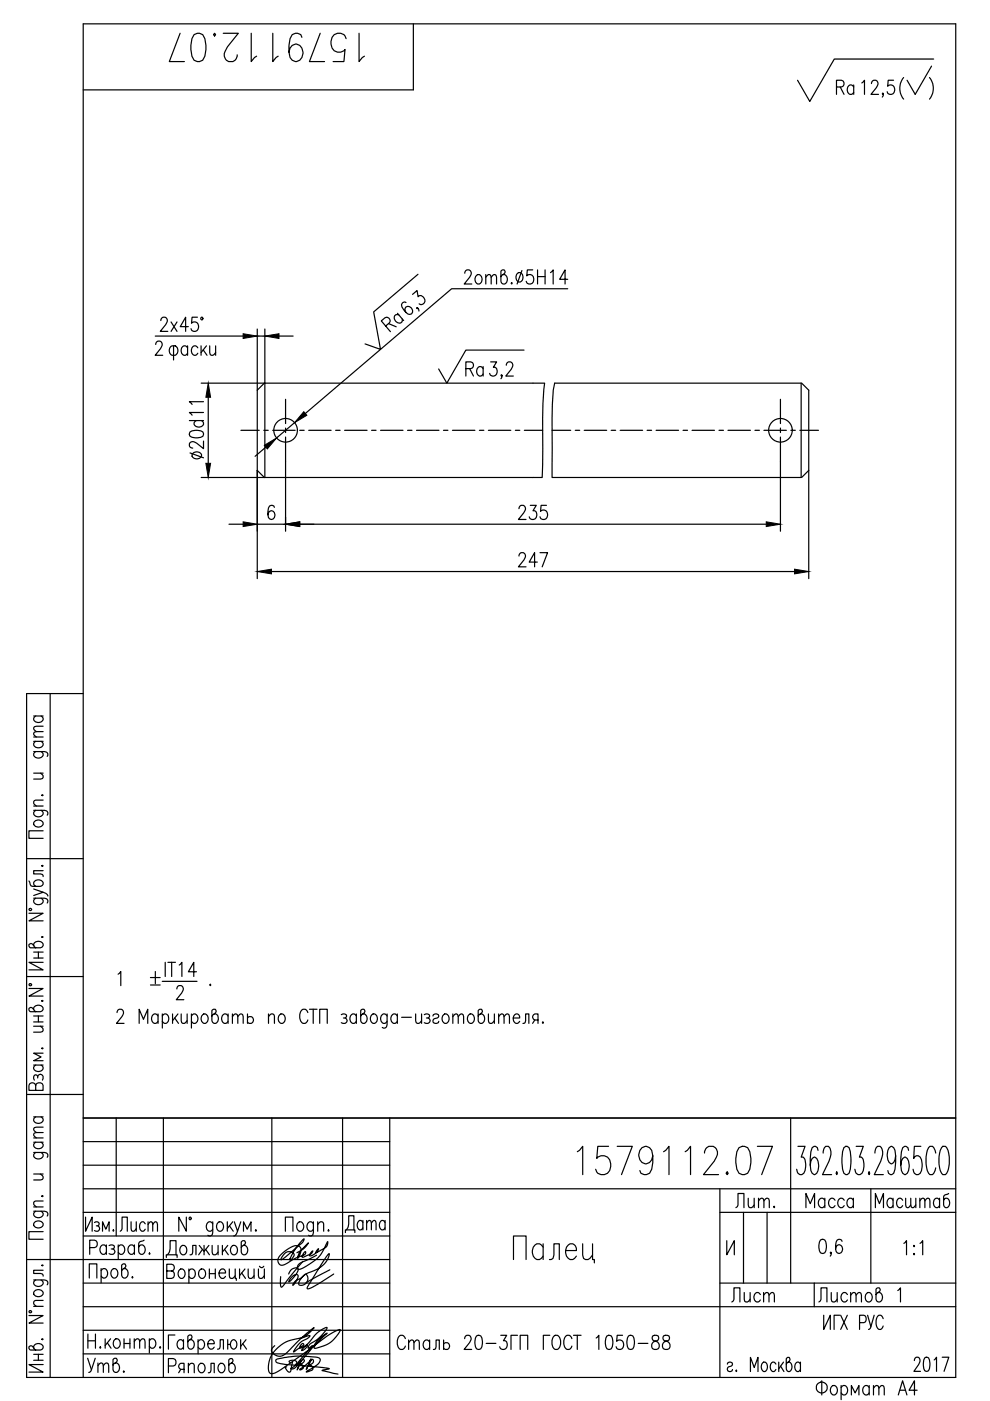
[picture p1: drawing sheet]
<svg xmlns="http://www.w3.org/2000/svg" width="210mm" height="297mm" viewBox="0 0 210 297" stroke-linecap="round" stroke-linejoin="round" font-family="sans-serif">
<defs><g id="words">
<text font-size="10.6" x="34.6" y="14.5">1579112.07</text>
<text font-size="10.1" x="121" y="250.1">1579112.07</text>
<text font-size="9.7" x="107.6" y="268.8">Палец</text>
<text font-size="8.4" x="189.4" y="22.2">( )</text>
<text font-size="7.5" x="79.7" y="71.6">Ra</text>
<text font-size="7.1" x="72" y="262.5">Дата</text>
<g font-size="6.6">
<text x="34.6" y="77.6">фаски</text>
<text x="97.4" y="81.1">Ra</text>
<text x="44.1" y="98.4" transform="rotate(-90 44.1 98.4)">20d11</text>
<text x="108.7" y="111.5">235</text>
<text x="23.6" y="210.3">1 %%P .</text>
<text x="153.8" y="277.3">Лист</text>
<text x="172.5" y="277.3">Листов</text>
<text x="82.9" y="287.5">Сталь 20-3ГП ГОСТ 1050-88</text>
</g>
<g font-size="6.2">
<text x="176" y="21.2">Ra</text>
<text x="108.7" y="121.4">247</text>
<text x="154.9" y="257.2">Лит.</text>
<text x="169.7" y="257.2">Масса</text>
<text x="184.5" y="257.2">Масштаб</text>
<text x="24.3" y="262.1">Лист</text>
<text x="17.3" y="292.1">Утв.</text>
</g>
</g></defs>
<g fill="none" stroke="#000" stroke-width=".25">
<path d="M87.6 5.1v14h-70M184.8 17.7l.2-.5 .7-.2a.93 .93 0 0 1 .1 1.6l-1.1 1.4h1.6M198 12.5h-21.1l-5.2 9-2.6-4.5M88.6 58.2l-9.4 7.9 1.5 8-3.3-1.2M98.5 57.9l.3-.5 .7-.2a.92 .92 0 0 1 .1 1.6l-1.2 1.4h1.6M101.1 58.4l.2-.2a1 1 0 0 1 .9 1 1 1 0 0 1-.9 1 1.17 1.17 0 0 1-.2-1.8zM103 58.8l.6-.6 .4 .2 .1 1.8M103 58.2v2M104.1 58.8l.6-.6 .5 .2 .1 1.8M106.7 58.2a1 1 0 0 1 .9 1 1 1 0 0 1-.9 1l-.5-.6v-2.1l.3-.3h.4l.2 .4-.1 .3-.8 .7M108.5 59.9v.3l-.1-.1zM109.7 57.9a.65 .65 0 0 1 1.1 .3 1.01 1.01 0 0 1-.8 1.6 1.19 1.19 0 0 1-.3-1.9z"/>
<path d="M110.7 57.4l-1.1 2.8M112.9 57.2h-1.1l-.1 1.3a.87 .87 0 0 1 1.1-.2 .87 .87 0 0 1 .4 1.1 .82 .82 0 0 1-.7 .8 .82 .82 0 0 1-.9-.6M114 57.2v3M114 58.6h1.6M115.6 57.2v3M116.7 57.8l.6-.6v3M120.4 59.2h-1.7l1.1-2v3M32.9 71.3h18.7M34.1 68l.2-.6 .7-.1a.93 .93 0 0 1 .1 1.5l-1.1 1.5h1.6M36.3 68.3l1.2 2M37.5 68.3l-1.2 2M39.9 69.3h-1.7l1.2-2v3"/>
<path d="M41.9 67.3h-1.2l-.1 1.2a.88 .88 0 0 1 1.1-.1 .88 .88 0 0 1 .4 1 .82 .82 0 0 1-.7 .9 .82 .82 0 0 1-.9-.6M54.5 69.8v52.9M54.5 71.3h1.7M56.2 69.8v31.4M59.2 71.3h2.9M87.5 62.4l.9-.8 .2 1.3a.94 .94 0 0 1 1.3 .3 .94 .94 0 0 1-.2 1.3l-.4 .1-.4-.2M106.4 79.6l-.1 .1-.1-.1 .1-.2a.63 .63 0 0 1-.1 .9M107.3 77.4l.3-.5 .7-.2a.94 .94 0 0 1 .1 1.6l-1.2 1.4h1.6M111.1 74.2h-12.3l-4.1 7-1.7-3M120.4 61.2h-24.6l-31.1 26.5M42.7 81.2h72.8a154.2 154.2 0 0 0-.4 17.5l-.1 2.5h-72.3M44.2 84.2v14"/>
<path d="M51.1 91.2h3.9M54.5 99.7l1.5 1.5M55.9 91.2h1M56 81.2l-1.5 1.5M56.4 94.8l-2.3 1.9M57.8 91.2h4.8M60.5 84.7v5.1M60.5 90.8v.9M60.5 92.7v19.9M62.5 89.6l-3.9 3.3M63.5 91.2h1M65.4 91.2h4.8"/>
<path d="M71.2 91.2h.9M73.1 91.2h4.7M78.8 91.2h.9M80.7 91.2h4.7M86.4 91.2h1M88.3 91.2h4.8M94 91.2h1M95.9 91.2h4.8M101.6 91.2h1M103.5 91.2h4.8M109.3 91.2h.9M111.2 91.2h3.9"/>
<path d="M117.1 91.2h3.9M117.6 81.2h52.3v20h-52.8v-9.3a53.3 53.3 0 0 1 .5-10.7zM122 91.2h.9M123.9 91.2h4.7M129.6 91.2h.9M131.5 91.2h4.7M137.2 91.2h1M139.1 91.2h4.8M144.8 91.2h1M146.7 91.2h4.8M152.4 91.2h1M154.3 91.2h4.8"/>
<path d="M160.1 91.2h.9M162 91.2h4.7M165.5 84.7v5.1M165.5 90.8v.9M165.5 92.7v19.9M167.7 91.2h.9M169.6 91.2h3.9M170 81.2l1.5 1.5v40M171.5 99.7l-1.5 1.5M48.5 111.1h3.1M54.5 111.1h6M58.2 107.6a.64 .64 0 0 0-1.1-.3 2.84 2.84 0 0 0 0 2.7 .66 .66 0 0 0 1.1-.3 .86 .86 0 0 0 0-1 .86 .86 0 0 0-1.1-.3l-.3 .7"/>
<path d="M63.6 111.1h98.9M57.6 121.2h110.9M7.1 159.3l2.8 .2 .2 .3-.1 .6M7.1 157.2h2M7.1 156.3h2M7.1 151.8h2M7.6 159.3l-.3 .3a.64 .64 0 0 0 .3 1 1.01 1.01 0 0 0 1.5-.8l-.4-.5M7.6 157.2a.67 .67 0 0 0-.5 .6 .67 .67 0 0 0 .5 .6 .91 .91 0 0 0 1.1 .1 .91 .91 0 0 0 .3-1.1l-.3-.2M7.6 151.8a.67 .67 0 0 0-.5 .6 .67 .67 0 0 0 .5 .7 1.01 1.01 0 0 0 1.5-.8l-.4-.5M9.1 155.1l-1.8 .1-.2 .5 .6 .6M9.1 154l-1.8 .1-.2 .4 .6 .6M10.6 147.1v144.9"/>
<path d="M17.6 147.1h-12v144.9h197v-286.9h-185v286.9M7.1 171.8l2.8 .1 .2 .4-.1 .5M7.1 170.9h2M7.1 163.9h2M7.3 174.2a1.06 1.06 0 0 1 1.1-.3 1.06 1.06 0 0 1 .7 .9 1.06 1.06 0 0 1-1.1 .6 1.06 1.06 0 0 1-.9-1zM7.6 171.8l-.3 .2a.64 .64 0 0 0 .3 1.1 1.01 1.01 0 0 0 1.5-.8l-.4-.5M8.6 163.9l.5 .6-.1 .6-1.9 .1M8.9 168.6l.1-.1 .1 .1zM9.1 176.1h-3v1.6h3M9.1 169.6l-1.8 .2-.2 .5 .6 .6M5.6 182.1h12M6.1 193.6h3l-3 1.6h3"/>
<path d="M6.1 186.8l.5 1 2 .1a.64 .64 0 0 0 .6-.5 .64 .64 0 0 0-.5-.7 .91 .91 0 0 0-1.1-.1 .91 .91 0 0 0-.3 1.1l.3 .2M6.2 192.7h.4v.3h-.4zM7.1 190.4l2.8 .1 .2 .4-.1 .6M7.1 188.5l2 .7-2 .7M7.6 190.4l-.3 .3a.64 .64 0 0 0 .3 1 1.01 1.01 0 0 0 1.5-.8l-.4-.5M8.9 198.7l.1-.1 .1 .1zM8.9 183.6l.1-.1 .1 .1-.1 .1zM9.1 189.2l.9 .4 .1 .4M9.1 184.6h-2v.7l1.9 .1 .1 .5M5.6 207h12M6.1 209.6h3l-3 1.6h3M6.2 208.6h.4v.3h-.4z"/>
<path d="M7.1 214a1 1 0 0 1 1-.9 1 1 0 0 1 1 .9l-.5 .5h-2.2l-.3-.3v-.4l.5-.2 .2 .1 .8 .8M7.1 217.6h2M7.1 215.4h2M7.1 216.7h2M7.1 200.5a1 1 0 0 1 1-.9 1 1 0 0 1 1 .9l-.5 .5h-2.2l-.3-.4v-.3l.5-.3 .3 .1 .7 .9M7.1 201.9h2M7.1 203.1h2M8.1 201.9v1.2M8.1 215.4v1.3M8.6 217.6l.5 .6-.1 .5-1.9 .1M8.8 212.2l.2-.1 .1 .1-.1 .1zM9.1 204h-3l3 1.6h-3"/>
<path d="M24.8 214.7l.2-.6 .7-.1a.93 .93 0 0 1 .1 1.5l-1.1 1.5h1.6M29.5 217v-3l.9 2.1 .9-2.1v3M33.5 215.4l-.2-.3a.8 .8 0 0 0-1 .1 .8 .8 0 0 0-.2 .9l.1 .4 .5 .5h.3l.5-.5M33.5 215v2M34.4 215.4a.66 .66 0 0 1 .6-.4 .66 .66 0 0 1 .7 .4 1 1 0 0 1-.8 1.6l-.5-.5M34.4 215v3M36.6 215v2M37 215.8l.8 1.2M37.7 215l-1.1 1.4M38.4 215l.1 1.8 .6 .2 .6-.6M39.7 215v2M40.6 215.4l.4-.4a1 1 0 0 1 1 1 1 1 0 0 1-1 1l-.4-.5"/>
<path d="M40.6 215v3M43 215.1l.2-.1a1 1 0 0 1 .9 1 1 1 0 0 1-.9 1 1.17 1.17 0 0 1-.2-1.9zM45.4 215a1 1 0 0 1 .9 1 1 1 0 0 1-.9 1l-.5-.6v-2.1l.4-.3h.3l.2 .4-.1 .3-.8 .7M48.4 215.4a.66 .66 0 0 0-.7-.4 .66 .66 0 0 0-.6 .4 .9 .9 0 0 0 0 1.1 .9 .9 0 0 0 1 .3l.3-.3M48.4 215v2M49.3 215.5l.5-.5 .5 .1 .1 1.9M49.3 215v2M50.4 215.5l.6-.5 .4 .1 .2 1.9M52.5 215.8a.73 .73 0 0 1 1.2 .1 .73 .73 0 0 1-.4 1.1h-.5l-.3-.3M52.5 215v2M56.9 215.5l.6-.5 .6 .1 .1 1.9M56.9 215v2"/>
<path d="M59.3 215.1a.8 .8 0 0 1 1 .1 .8 .8 0 0 1 .2 .9 .82 .82 0 0 1-.9 .9 1.18 1.18 0 0 1-.3-1.9zM65.3 214.7a.8 .8 0 0 0-.8-.8 .8 .8 0 0 0-.8 .8 1.89 1.89 0 0 0 .5 2.3 .85 .85 0 0 0 1.1-.7M65.6 214h1.6M66.4 214v3M67.8 217v-3h1.6v3M72.4 215.1a.71 .71 0 0 1 1.1 .3l-.3 .4h-.4M73.2 215.8a.59 .59 0 0 1 .4 .6 .59 .59 0 0 1-.4 .6l-.8-.2M75.6 215.4a.66 .66 0 0 0-.7-.4 .66 .66 0 0 0-.6 .4 .9 .9 0 0 0 0 1.1 .9 .9 0 0 0 1 .3l.3-.3M75.6 215v2M76.9 215a1 1 0 0 1 1 1 1 1 0 0 1-1 1l-.4-.6v-2.1l.3-.3h.4l.2 .4-.1 .3-.8 .7M78.9 215.1l.2-.1a1 1 0 0 1 .9 1 1 1 0 0 1-.9 1 1.18 1.18 0 0 1-.2-1.9zM82.1 215.4l-.5-.4a1 1 0 0 0-.9 1 1 1 0 0 0 .9 1l.5-.5"/>
<path d="M82.1 215l-.1 2.7-.4 .3-.6-.2M84.2 215.4l-.4-.4a1 1 0 0 0-.9 1 1 1 0 0 0 .9 1l.4-.5M84.2 215v2M85.2 215.7h2M88.1 215l.1 1.8 .6 .2 .6-.6M89.4 215v2M90 215.1a.71 .71 0 0 1 1.1 .3l-.3 .4h-.4M90.8 215.8a.58 .58 0 0 1 .4 .6 .58 .58 0 0 1-.4 .6l-.8-.2M91.8 215.4a.66 .66 0 0 1 .6-.4 .66 .66 0 0 1 .6 .4l-.3 .4-.6 .2a.56 .56 0 0 0-.2 .8 .71 .71 0 0 0 1.1-.3M94.1 215.1l.2-.1a1 1 0 0 1 .9 1 1 1 0 0 1-.9 1 1.17 1.17 0 0 1-.2-1.9zM96 215.5l.6-.5 .4 .1 .2 1.9M96 215v2"/>
<path d="M97.2 215.5l.5-.5 .5 .1 .1 1.9M99.4 215.1a.8 .8 0 0 1 1 .1 .8 .8 0 0 1 .2 .9 .82 .82 0 0 1-.9 .9 1.18 1.18 0 0 1-.3-1.9zM101.8 215a1 1 0 0 1 1 1 1 1 0 0 1-1 1l-.4-.6v-2.1l.3-.3h.4l.2 .4-.1 .3-.8 .7M103.6 215l.1 1.8 .5 .2 .6-.6M104.8 215v2M105.7 215.5l.6-.5 .5 .1 .1 1.9M105.7 215v2M106.9 215.5l.5-.5 .5 .1 .1 1.9M108.8 215.8h1.4a.66 .66 0 0 0-.4-.8 .66 .66 0 0 0-.9 .4 1 1 0 0 0 .8 1.6l.5-.5M110.9 217l.4-.2 .1-1.8h.7v2M113.4 216.3l-.5 .7M114.1 216.3l-.9-.2a.66 .66 0 0 1 .2-1.1h.7v2"/>
<path d="M115.1 216.7v.3l-.1-.2zM5.6 232h12M7.1 225.8h2M7.1 236.8h2M7.6 236.8a.67 .67 0 0 0-.5 .6 .67 .67 0 0 0 .5 .7 1.01 1.01 0 0 0 1.5-.8l-.4-.5M7.6 230.2a.73 .73 0 0 0-.7-.6 .73 .73 0 0 0-.8 .6v1h3v-1a.81 .81 0 0 0-.7-.6 .81 .81 0 0 0-.8 .6v1M7.6 225.8a.66 .66 0 0 0-.5 .6 .66 .66 0 0 0 .5 .7 .91 .91 0 0 0 1.1 0 .91 .91 0 0 0 .3-1.1l-.3-.2M8 228.2a.59 .59 0 0 1 .6-.5 .59 .59 0 0 1 .5 .5l-.1 .8M8 228.6v-.4l-.4-.3a.71 .71 0 0 0-.3 1.1M8.8 222.3l.2-.1 .1 .1-.1 .1zM9.1 223.3h-2l1.6 .8-1.6 .8h2M9.1 239l-1.8 .1-.2 .5 .6 .5"/>
<path d="M17.6 237h185M24.6 237v25.1M34.6 237v55M57.6 237v55M72.6 237v55M82.6 237v55M167.6 237v35M7.1 256.8l2.8 .1 .2 .4-.1 .5M7.1 244.3l2.8 .2 .2 .3-.1 .6M7.1 255.9h2M7.1 248.9h2M7.1 242.2h2"/>
<path d="M7.1 241.3h2M7.3 259.2a1.07 1.07 0 0 1 1.1-.3 1.07 1.07 0 0 1 .7 .9 1.06 1.06 0 0 1-1.1 .5 1.06 1.06 0 0 1-.9-.9zM7.6 256.8l-.3 .2a.64 .64 0 0 0 .3 1.1 1.01 1.01 0 0 0 1.5-.8l-.4-.5M7.6 244.3l-.3 .3a.64 .64 0 0 0 .3 1 1.01 1.01 0 0 0 1.5-.8l-.4-.5M7.6 242.2a.67 .67 0 0 0-.5 .6 .67 .67 0 0 0 .5 .6 1.01 1.01 0 0 0 1.5-.8l-.4-.4M8.6 248.9l.5 .6-.1 .6-1.9 .1M8.9 253.6l.1-.1 .1 .1-.1 .1zM9.1 254.6l-1.8 .1-.2 .6 .6 .6M9.1 240.1l-1.8 .1-.2 .5 .6 .6M17.6 252h185M17.6 257h65M17.6 242h65"/>
<path d="M17.6 247h65M18.1 258v3l1.4-3v3M20 259.2a.6 .6 0 0 1 1 .3l-.3 .4h-.3M20.7 259.9a.61 .61 0 0 1 .4 .6 .61 .61 0 0 1-.4 .5l-.7-.1M39.5 258v3l-1.6-3v3M40.2 258.1h.3v.4h-.3zM45.1 259.5l-.1-.2a.58 .58 0 0 0-.9-.1 1.06 1.06 0 0 0-.3 1.1 1.06 1.06 0 0 0 .9 .7l.4-.4M45.1 259l-.1 2.8a.58 .58 0 0 1-.9 .1M46.2 259.2a.8 .8 0 0 1 1 .1 .8 .8 0 0 1 .2 .9 .8 .8 0 0 1-.9 .8 1.18 1.18 0 0 1-.3-1.8zM48.2 259v2M48.7 259.9l.8 1.1M49.3 259l-1.1 1.5"/>
<path d="M49.7 259l.7 2 .7-2M63.3 259.2l.2-.2a1 1 0 0 1 .9 1 1 1 0 0 1-.9 1 1.17 1.17 0 0 1-.2-1.8zM66.5 259.5l-.5-.5a1 1 0 0 0-.9 1 1 1 0 0 0 .9 1l.5-.4M66.5 259l-.2 2.8-.3 .3-.6-.2M67.4 259.6l.5-.6 .6 .2 .1 1.8M67.4 259v2M152.6 257h50M152.6 252v40M157.6 257v15M162.6 257v15M169.2 243h1.5l-.8 2.3h.4a3.2 3.2 0 0 1 .1 3.5l-.4 .2h-.4l-.4-.2-.3-.9M173.4 243.9l-.1-.6-.4-.3-.7 .3a10.6 10.6 0 0 0-.3 4.9l.3 .6 .6 .2a2.35 2.35 0 0 0 .6-2.8l-.2-.6-.6-.3-.4 .3-.4 1.4"/>
<path d="M174.5 244.5a1.7 1.7 0 0 1 .6-1.5h.5a1.98 1.98 0 0 1 .4 2.3l-1.6 3.7h1.9M177.4 248.5l.1 .3-.1 .2-.1-.2zM178.9 243.3l.4-.3 .7 .3a9.1 9.1 0 0 1 0 5.5l-.4 .2-.7-.2a8.9 8.9 0 0 1 0-5.5zM181.5 243h1.5l-.8 2.3h.4a3.2 3.2 0 0 1 .2 3.5l-.4 .2h-.5l-.4-.2-.2-.9M184.3 248.5l.1 .3-.1 .2-.2-.2zM184.6 252v20M185.5 244.5a1.7 1.7 0 0 1 .6-1.5h.5a2.02 2.02 0 0 1 .4 2.3l-1.6 3.7h1.9M189.9 245l-.4 1.5-.6 .3a2.35 2.35 0 0 1-.7-2.9l.3-.6 .4-.3 .6 .3a8 8 0 0 1 0 5.5l-.7 .2-.4-.2-.2-.6M192.6 243.9l-.1-.6-.4-.3-.7 .3a10.6 10.6 0 0 0-.3 4.9l.3 .6 .5 .2a2.35 2.35 0 0 0 .7-2.8l-.2-.6-.6-.3-.4 .3-.4 1.4M195.2 243h-1.3l-.2 2.6 .6-.6h.4a2.22 2.22 0 0 1 .8 2.3l-.4 1.5-.4 .2h-.4l-.4-.2-.3-.9M198.4 244.5l-.1-.6a.98 .98 0 0 0-1.1-.9 5.7 5.7 0 0 0 0 6 1.22 1.22 0 0 0 1.2-1.4M199.9 243a1.22 1.22 0 0 1 1.2 1.5 5.3 5.3 0 0 1-.7 4.5 1.22 1.22 0 0 1-1.2-1.4 5.4 5.4 0 0 1 .7-4.6z"/>
<path d="M5.6 267h77M6.1 278.9h3l-3 1.6h3M6.2 277.9h.4v.4h-.4zM7.1 271.4l2.8 .1 .2 .3-.1 .6M7.1 277h2M7.3 273.8a1.06 1.06 0 0 1 1.1-.3 1.06 1.06 0 0 1 .7 .8 1.06 1.06 0 0 1-1.1 .6 1.06 1.06 0 0 1-.9-.9zM7.6 271.4l-.3 .2a.64 .64 0 0 0 .3 1 1.01 1.01 0 0 0 1.5-.8l-.4-.4M8.9 268.3h.2l-.1 .1zM9.1 261.1h-3v1.6h3M9.1 275.7l-1.8 .1-.2 .6 .6 .6M9.1 269.3h-2v.7l1.9 .1 .1 .5M17.6 277h185"/>
<path d="M17.6 262.1h65M17.6 272h65M18.9 271v-3h1.6v3M19 264.5h1a.82 .82 0 0 0 .6-.8 .82 .82 0 0 0-.6-.8h-1v3M21.4 269.4a.67 .67 0 0 1 .7-.4 .67 .67 0 0 1 .6 .4 1.01 1.01 0 0 1-.8 1.6l-.5-.5M21.4 269v3M21.7 261v-2l.7 1.6 .7-1.6v2M22.6 264.4a.66 .66 0 0 0-.7-.5 .66 .66 0 0 0-.6 .5 1.01 1.01 0 0 0 .8 1.5l.5-.4M22.6 263.9v2M23.1 264.1a.73 .73 0 0 1 1.2 .3l-.1 .3-.6 .1M23.8 269.1a.64 .64 0 0 1 1.1 .3 1.01 1.01 0 0 1-.8 1.6 1.19 1.19 0 0 1-.3-1.9zM23.9 264.8a.59 .59 0 0 1 .5 .6 .59 .59 0 0 1-.5 .5l-.8-.1"/>
<path d="M25.1 264.4a.67 .67 0 0 1 .6-.5 .67 .67 0 0 1 .6 .5 1.01 1.01 0 0 1-.8 1.5l-.4-.4M25.1 263.9v3M26.2 269a1 1 0 0 1 1 1 1 1 0 0 1-1 1l-.4-.6v-2.1l.3-.3h.4l.2 .4-.1 .3-.8 .7M28.1 270.7l.1 .1-.1 .2-.1-.2zM28.5 264.4a.67 .67 0 0 0-.6-.5 .67 .67 0 0 0-.7 .5 1.01 1.01 0 0 0 .8 1.5l.5-.4M28.5 263.9v2M30.6 262.9l-1.1 .5-.1 2a.64 .64 0 0 0 .6 .6 .64 .64 0 0 0 .7-.5 .91 .91 0 0 0 0-1.1 .91 .91 0 0 0-1.1-.3l-.2 .3M31.7 265.7l.1 .1-.1 .1zM35.3 266.6v-.6h2.2v.6M35.4 269.5h1a.82 .82 0 0 1 .6 .8 .82 .82 0 0 1-.6 .7h-1v-3h1a.73 .73 0 0 1 .6 .8 .73 .73 0 0 1-.6 .7M35.5 266a3.1 3.1 0 0 0 .6-3h1.2v3M38.1 269.2a.64 .64 0 0 1 1 .3 1.01 1.01 0 0 1-.8 1.5 1.19 1.19 0 0 1-.2-1.8z"/>
<path d="M38.5 264.2a.8 .8 0 0 1 .9 .1 .8 .8 0 0 1 .2 .9 .8 .8 0 0 1-.9 .8 1.18 1.18 0 0 1-.2-1.8zM40 269.5a.67 .67 0 0 1 .7-.5 .67 .67 0 0 1 .6 .5 1.01 1.01 0 0 1-.8 1.5l-.5-.4M40 269v3M40.3 266l.4-.1 .2-1.8h.7v1.9M42.2 264.1l1.1 1.2 1-1.2M42.4 269.2a.64 .64 0 0 1 1.1 .3 1.01 1.01 0 0 1-.8 1.5 1.18 1.18 0 0 1-.3-1.8zM42.9 264.9l-.8 1.1M43.3 264.1v1.9M43.6 264.9l.8 1.1M44.4 270h1.2M44.4 269v2M45 264.1l.1 1.8 .6 .1 .5-.5"/>
<path d="M45.6 269v2M46.2 264.1v1.9M46.4 269.9h1.4a.67 .67 0 0 0-.4-.8 .67 .67 0 0 0-.8 .4 1.01 1.01 0 0 0 .8 1.5l.4-.4M47.1 264.1v1.9M47.6 264.9l.8 1.1M48.3 264.1l-1.2 1.4M48.6 269l.1 1.9 .6 .1 .6-.5M49.2 264.2a.8 .8 0 0 1 .9 .1 .8 .8 0 0 1 .2 .9 .8 .8 0 0 1-.9 .8 1.18 1.18 0 0 1-.2-1.8zM49.9 269v2h.2v.5M50.4 261l-.5 .9-.3 .2M50.8 269v2M51.2 269.9l.8 1.1"/>
<path d="M51.6 264.1a1 1 0 0 1 .9 .9 1 1 0 0 1-.9 1l-.5-.5v-2.2l.4-.3h.3l.3 .5-.1 .3-.9 .7M51.6 261v-2l.8 1.6 .8-1.6v2M51.9 269l-1.1 1.5M52.6 269l.1 1.9 .6 .1 .6-.5M53.9 269v2M54.3 260.8l.1 .1-.1 .1-.2-.1zM54.8 269l.1 1.9 .6 .1 .5-.5M55 268.5a.5 .5 0 0 0 .5 .3 .5 .5 0 0 0 .4-.3M56 269v2M60.4 265.8a1.2 1.2 0 0 1 2 .3l-.6 .9-.2 .2-.2-.1a11.6 11.6 0 0 1 3.1-4.4l-.5 .8-3.5 3-.9 .6 .2-.6zM60.5 261v-3h1.6v3M61.2 270.1a1.49 1.49 0 0 1 2-1.1 4.3 4.3 0 0 1-2 2.8 2.02 2.02 0 0 1 1.9-1.5 2.84 2.84 0 0 1-1 2.2l.5-.8 1.2-.7 .6-.5a.46 .46 0 0 1 .5-.3 .46 .46 0 0 1 .3 .5 1.34 1.34 0 0 1-.4 1.4 1.34 1.34 0 0 1-1.5 .2 3.2 3.2 0 0 1 2.1-2.5 5.7 5.7 0 0 0 4.4-3.7v-.3l-1.7 2.4-2.8 4.5-.2 .4 .1 .2a8.6 8.6 0 0 0 3.6-1.9l2-1.3"/>
<path d="M62.9 265.6a4.7 4.7 0 0 0 2.5-2.1l-.2 .2a5.1 5.1 0 0 0-2.1 3v.1a2.39 2.39 0 0 0 .7-2l-.1-.2a1.42 1.42 0 0 0-2.1-.1l-.9 .6a2.97 2.97 0 0 0-1.8 2.3 .94 .94 0 0 0 .6 .8 .94 .94 0 0 0 1-.2l2.1-1.2 1.9-.7 .3-.3v-.4l-.4 .3-.3 .6a.2 .2 0 0 0 0 .3 .2 .2 0 0 0 .3-.1l1.5-.7 .4-.6-.3 .3a.57 .57 0 0 0-.3 .8 2.24 2.24 0 0 0 1.8-1.6l-.5 .9 1.3-.7a1.44 1.44 0 0 0 1.2-1.7l-.1 .1a8.9 8.9 0 0 1-6.2 5.8l-.2-.2a1.42 1.42 0 0 1 1.3-1.4l2.8-1.4M64.2 267.4l-4.5 5.5-.2-.4v-1.8M69.9 269.2l-5 2.8M152.6 272h50M154.1 263v3l1.6-3v3M174 262.9l.5-.1a1.46 1.46 0 0 1 .7 1.7l-.3 1.1-.6 .2a1.46 1.46 0 0 1-.7-1.7zM174.6 278.9v3l1.4-3v3M176.2 265.6l-.1 .2-.1-.2 .1-.1a.65 .65 0 0 1-.1 .8M178 278.9h-1.2v3M178.2 278.9l1.5 3M178.5 263.2l-.1-.3-.3-.1-.6 .1a2.82 2.82 0 0 0 0 2.7 .66 .66 0 0 0 1-.3 .85 .85 0 0 0 0-1 .85 .85 0 0 0-1-.2l-.3 .7M179.7 278.9l-1.5 3"/>
<path d="M183.9 278.9l.7 2.4M185.3 278.9l-.7 2.7-.5 .3M187.3 279.6a.71 .71 0 0 0-.8-.8 .71 .71 0 0 0-.7 .8 2.03 2.03 0 0 0 .6 2.3 .78 .78 0 0 0 .9-.8M190.4 273.6l.5-.6v3M191.6 263.6l.6-.6v3M193.8 264.1l.1 .1-.1 .1zM193.8 265.8l.1 .1-.1 .1zM195.1 263.6l.5-.6v3M7.1 285.8a1 1 0 0 1 1-1 1 1 0 0 1 1 1l-.5 .4h-2.2l-.3-.3v-.4l.5-.2 .3 .1 .7 .8M7.1 287.1h2M7.1 288.4h2M8.1 287.1v1.3"/>
<path d="M8.9 283.9l.1-.1 .1 .1-.1 .2zM9.1 289.3h-3l3 1.6h-3M17.6 282h65M17.6 287h65M18.6 282.8v3.1M18.6 284.3h1.6M20.2 282.8v3.1M22.3 283.9v2M22.8 284.7l.7 1.2M23.4 283.9l-1.1 1.4M24.4 284a.64 .64 0 0 1 1 .3 1.01 1.01 0 0 1-.8 1.6 1.19 1.19 0 0 1-.2-1.9zM26.3 284.8h1.2"/>
<path d="M26.3 283.9v2M27.5 283.9v2M28.5 284.4l.5-.5 .5 .1 .1 1.9M28.5 283.9v2M29.6 284.4l.6-.5 .4 .1 .2 1.9M31.7 284.3a.67 .67 0 0 1 .6-.5 .67 .67 0 0 1 .6 .5 1.01 1.01 0 0 1-.8 1.6l-.4-.5M31.7 283.9v2.9M34 285.6l.1 .1-.1 .2-.2-.2zM35.7 289.6h1a.82 .82 0 0 0 .6-.8 .82 .82 0 0 0-.6-.8h-1v3M37.1 283h-1.4v3M38.3 290.3l-.4 .7M38.9 284.5a.66 .66 0 0 0-.6-.5 .66 .66 0 0 0-.6 .5 .91 .91 0 0 0-.1 1.1 .91 .91 0 0 0 1.1 .3l.2-.3"/>
<path d="M38.9 284v2M39 290.3l-.9-.1a.67 .67 0 0 1 .2-1.2h.7v2M39.9 289.6l.6-.6 .6 .2 .1 1.8M39.9 289v2M40.3 284a1 1 0 0 1 .9 1 1 1 0 0 1-.9 1l-.5-.5v-2.2l.4-.3h.3l.2 .5-.1 .3-.8 .7M42 284.5l.4-.5a1 1 0 0 1 1 1 1 1 0 0 1-1 1l-.4-.4M42 284v3M42.3 289.2a.65 .65 0 0 1 1.1 .3 1.01 1.01 0 0 1-.8 1.5 1.19 1.19 0 0 1-.3-1.8zM44 284.9h1.4a.67 .67 0 0 0-.4-.8 .67 .67 0 0 0-.8 .4 .99 .99 0 0 0 .8 1.5l.4-.4M44.2 291l.4-.1 .1-1.9h.7v2M46.1 286l.5-.1 .1-1.9h.7v2M46.6 289.2a.64 .64 0 0 1 1 .3 1.01 1.01 0 0 1-.8 1.5 1.18 1.18 0 0 1-.2-1.8z"/>
<path d="M48.3 285h.6a.89 .89 0 0 1 .7-1 1.08 1.08 0 0 1 .6 1.1 1.08 1.08 0 0 1-.8 .9 .99 .99 0 0 1-.5-1M48.3 284v2M49 289a1 1 0 0 1 .9 1 1 1 0 0 1-.9 1l-.5-.5v-2.2l.4-.3h.3l.2 .5-.1 .3-.8 .7M51 284v2M51.5 284.9l.8 1.1M52.2 284l-1.2 1.5M61.6 289l-.3-.3a.97 .97 0 0 1 1.6 .2l-.4 .7-.9 .5 .1 .1a2.78 2.78 0 0 0 2.1-1.6v-.2l-.8 2 .3-.6a2.07 2.07 0 0 1 1-1.5h.2a.73 .73 0 0 1-.8 .9 .61 .61 0 0 1 .6 .7 .61 .61 0 0 1-.8 .5v-.1a6.9 6.9 0 0 0 2.4-2.2l-1 2.2 1.2-2a.31 .31 0 0 1 .4 .1 .31 .31 0 0 1-.1 .4l-.5 .5-.5 .1 .8 .4a.53 .53 0 0 1 .1 .6 .53 .53 0 0 1-.6 .3l-.8 .2 2.4-1.6 .5-.5a.67 .67 0 0 0 0-.9 .67 .67 0 0 0-.8-.2 19.2 19.2 0 0 0-8.5 .6 .51 .51 0 0 0 .6 .7l1.3 .3 9.2 .8 .2 .1-1.5 .4 3.4 .7M62 288.7l-.3 1.5a.46 .46 0 0 1 0 .5 .46 .46 0 0 1-.5 .2l-.7-.9 .3-.2M63.8 283.7l1.9-.5-.3 .5a5.7 5.7 0 0 0-3.2 2.9l1.9-1.2a.27 .27 0 0 0 .3-.2 .27 .27 0 0 0-.3-.3l-.5 .6a.21 .21 0 0 0 0 .3 .21 .21 0 0 0 .3 0l1.2-.6a1.38 1.38 0 0 1-1.2 1.1l1.6-1.7a7.2 7.2 0 0 1 3.8-3.2v.2a9.2 9.2 0 0 1-3.7 3.5l-.2 .8 .9-.6-2.4 2.7-1.1 1.5 1.3-1.3 2-2.3a8.3 8.3 0 0 1 3.2-3.2 11.5 11.5 0 0 0-2.7 3l.1 .2a6.2 6.2 0 0 0 5.4-4 10.3 10.3 0 0 0-4.2 2.4l-6.7 4.9-2.9 1.9a.9 .9 0 0 1-1.1 0 .9 .9 0 0 1-.3-1 6.7 6.7 0 0 1 6.2-6.3 5.7 5.7 0 0 0 3.5-2.3h-.1a45.9 45.9 0 0 0-6 5.6 1.74 1.74 0 0 1-2.9-.9l.7-.9M154.2 289.2a.56 .56 0 0 1 .6-.4 .56 .56 0 0 1 .5 .4l-.3 .5-.5 .1a.59 .59 0 0 0-.2 .8 .59 .59 0 0 0 1-.2M156.1 290.5v.3zM159.1 290.8v-3l.8 2.1 .8-2.1v3"/>
<path d="M161.7 288.9l.5-.1a1.24 1.24 0 0 1 0 2 1.05 1.05 0 0 1-.8-.8 1.05 1.05 0 0 1 .3-1.1zM164.5 289.2l-.4-.4h-.3a1.24 1.24 0 0 0 0 2h.3l.4-.4M165.1 288.8v2M165.5 289.7l.7 1.1M166.1 288.8l-1 1.4M167.1 288.8h.3a1.23 1.23 0 0 1 0 2 .61 .61 0 0 1-.7-.6v-2.1l.3-.3 .4 .1a.73 .73 0 0 1-.5 1l-.2 .3M169.7 289.2l-.4-.4h-.3a1.23 1.23 0 0 0 0 2h.3l.4-.4M169.7 288.8v2M174.2 292.8v3M176.4 293.9a.64 .64 0 0 1 1 .3 1.01 1.01 0 0 1-.8 1.6 1.18 1.18 0 0 1-.2-1.9zM178.3 294.2a.67 .67 0 0 1 .7-.5 .67 .67 0 0 1 .6 .5 1.01 1.01 0 0 1-.8 1.6l-.5-.5M178.3 293.8v3"/>
<path d="M180.5 295.8v-2l.8 1.5 .8-1.5v2M182.2 280.4h.9a.85 .85 0 0 0 .6-.8 .85 .85 0 0 0-.6-.7h-.9v3M184.3 294.2a.67 .67 0 0 0-.6-.5 .67 .67 0 0 0-.7 .5 1.01 1.01 0 0 0 .8 1.6l.5-.5M184.3 293.8v2M185.2 294.3l.6-.5 .4 .1 .1 1.9M185.2 293.8v2M186.3 294.3l.6-.5 .5 .1 .1 1.9M190.5 295.8l.9-3 .9 3M190.8 294.8h1.1M193.9 288.5l.1-.5a.66 .66 0 0 1 .9-.1 .66 .66 0 0 1 .1 1l-1.2 1.9h1.4M194.5 294.8h-1.8l1.2-2v3M196.1 287.9l.5-.1a1.56 1.56 0 0 1 .6 1.7l-.3 1.1-.5 .2a1.53 1.53 0 0 1-.6-1.8z"/>
<path d="M198.1 288.3l.5-.5v3M199.8 287.8h1.4l-1 3"/>
<circle cx="42.8" cy="67.5" r=".26"/>
<circle cx="60.6" cy="91.2" r="2.5"/>
<circle cx="165.5" cy="91.2" r="2.5"/>
<circle cx="174.2" cy="294.2" r="1.17"/>
</g>
<path d="M51.6 70.8l2.9 .5-2.9 .5zM56.2 71.3l3-.5v1zM44.2 81.2l.5 3h-1.1zM43.6 98.2h1.1l-.5 3zM56 94.4l2.6-1.5-1.9 2.3zM64.4 87.3l.7 .7-2.6 1.6zM51.6 110.6l2.9 .5-2.9 .5zM60.5 111.1l3.1-.5v1zM162.5 110.6l3 .5-3 .5zM54.5 121.2l3.1-.5v1zM168.5 120.7l3 .5-3 .5z" fill="#000" stroke="#000" stroke-width=".21"/>
<use href="#words"/>
</svg>
